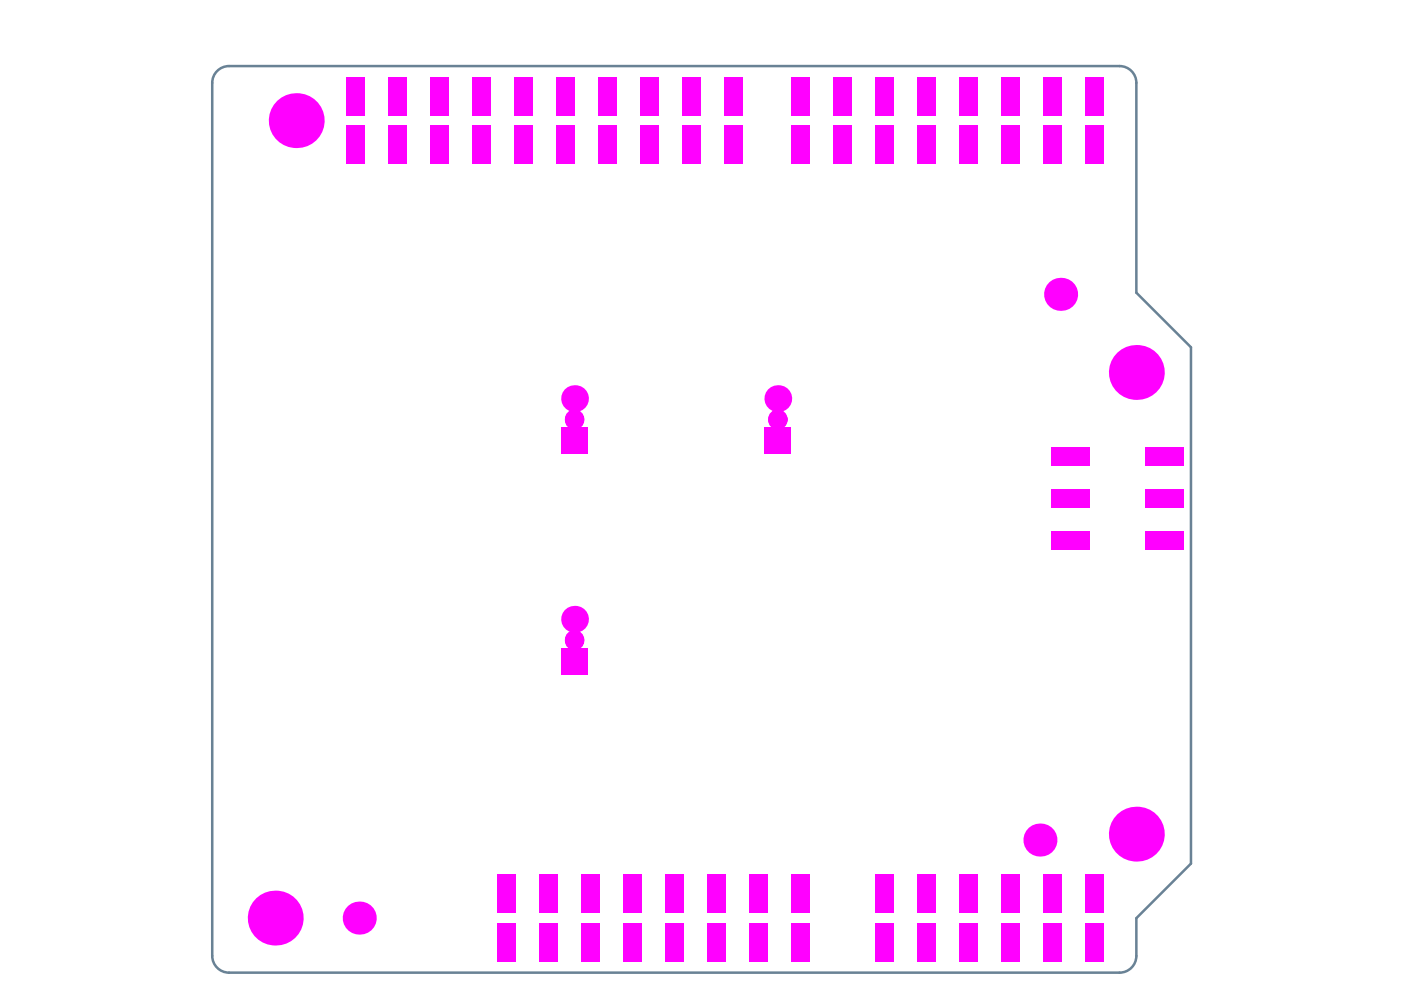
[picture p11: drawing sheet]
<svg xmlns="http://www.w3.org/2000/svg" width="297mm" height="210mm" viewBox="0 0 297 210" stroke-linecap="round" stroke-linejoin="round" font-family="sans-serif">
<path d="M45.9 15a3.5 3.5 0 0 1 2.6-1h188.4a3.6 3.6 0 0 1 3.5 3.5v44.4l11.6 11.6v109.2l-11.6 11.6v8a3.6 3.6 0 0 1-3.5 3.5h-188.4a3.6 3.6 0 0 1-3.6-3.5v-184.8a3.5 3.5 0 0 1 1-2.5z" fill="none" stroke="#698295" stroke-width=".53"/>
<g fill="none" stroke="#f0f" stroke-width="2.1">
<circle cx="121.6" cy="88.7" r=".98"/>
<circle cx="121.6" cy="88.9" r=".98"/>
<circle cx="164.6" cy="88.7" r=".98"/>
<circle cx="164.6" cy="88.9" r=".98"/>
<circle cx="121.6" cy="135.6" r=".98"/>
<circle cx="121.6" cy="135.4" r=".98"/>
</g>
<g fill="#f0f">
<circle cx="58.2" cy="194.3" r="5.8"/>
<circle cx="121.6" cy="131" r="2.83"/>
<circle cx="62.7" cy="25.5" r="5.8"/>
<circle cx="121.6" cy="84.3" r="2.83"/>
<circle cx="164.6" cy="84.3" r="2.83"/>
<circle cx="240.4" cy="176.5" r="5.8"/>
<circle cx="240.4" cy="78.8" r="5.8"/>
<circle cx="220" cy="177.7" r="3.5"/>
<circle cx="164.6" cy="90" r=".56"/>
<circle cx="164.6" cy="87.6" r=".56"/>
<circle cx="121.6" cy="90" r=".56"/>
<circle cx="121.6" cy="87.6" r=".56"/>
<circle cx="121.6" cy="136.7" r=".56"/>
<circle cx="121.6" cy="134.3" r=".56"/>
<circle cx="224.4" cy="62.3" r="3.5"/>
<circle cx="76" cy="194.3" r="3.5"/>
</g>
<g fill="#f0f">
<path d="M118.7 137.1h5.7v5.6h-5.7z" fill-rule="evenodd"/>
<path d="M118.7 90.4h5.7v5.7h-5.7z" fill-rule="evenodd"/>
<path d="M161.7 90.4h5.7v5.7h-5.7z" fill-rule="evenodd"/>
<path d="M222.4 103.5h8.2v3.9h-8.2z" fill-rule="evenodd"/>
<path d="M222.4 112.3h8.2v4h-8.2z" fill-rule="evenodd"/>
<path d="M222.4 94.6h8.2v4h-8.2z" fill-rule="evenodd"/>
<path d="M242.2 103.5h8.2v3.9h-8.2z" fill-rule="evenodd"/>
<path d="M242.2 112.3h8.2v4h-8.2z" fill-rule="evenodd"/>
<path d="M242.2 94.6h8.2v4h-8.2z" fill-rule="evenodd"/>
<path d="M185.1 185.1h4v8.1h-4z" fill-rule="evenodd"/>
<path d="M185.1 195.3h4v8.1h-4z" fill-rule="evenodd"/>
<path d="M220.6 195.3h4v8.1h-4z" fill-rule="evenodd"/>
<path d="M220.6 185.1h4v8.1h-4z" fill-rule="evenodd"/>
<path d="M229.5 195.3h4v8.1h-4z" fill-rule="evenodd"/>
<path d="M229.5 185.1h4v8.1h-4z" fill-rule="evenodd"/>
<path d="M211.8 195.3h3.9v8.1h-3.9z" fill-rule="evenodd"/>
<path d="M211.8 185.1h3.9v8.1h-3.9z" fill-rule="evenodd"/>
<path d="M202.9 195.3h4v8.1h-4z" fill-rule="evenodd"/>
<path d="M202.9 185.1h4v8.1h-4z" fill-rule="evenodd"/>
<path d="M194 185.1h4v8.1h-4z" fill-rule="evenodd"/>
<path d="M194 195.3h4v8.1h-4z" fill-rule="evenodd"/>
<path d="M82 16.4h4v8h-4z" fill-rule="evenodd"/>
<path d="M82 26.6h4v8.1h-4z" fill-rule="evenodd"/>
<path d="M73.1 16.4h4v8h-4z" fill-rule="evenodd"/>
<path d="M73.1 26.6h4v8.1h-4z" fill-rule="evenodd"/>
<path d="M153.1 26.6h4v8.1h-4z" fill-rule="evenodd"/>
<path d="M153.1 16.4h4v8h-4z" fill-rule="evenodd"/>
<path d="M117.6 16.4h3.9v8h-3.9z" fill-rule="evenodd"/>
<path d="M117.6 26.6h3.9v8.1h-3.9z" fill-rule="evenodd"/>
<path d="M108.7 16.4h4v8h-4z" fill-rule="evenodd"/>
<path d="M108.7 26.6h4v8.1h-4z" fill-rule="evenodd"/>
<path d="M126.4 16.4h4v8h-4z" fill-rule="evenodd"/>
<path d="M126.4 26.6h4v8.1h-4z" fill-rule="evenodd"/>
<path d="M135.3 16.4h4v8h-4z" fill-rule="evenodd"/>
<path d="M135.3 26.6h4v8.1h-4z" fill-rule="evenodd"/>
<path d="M144.2 26.6h4v8.1h-4z" fill-rule="evenodd"/>
<path d="M144.2 16.4h4v8h-4z" fill-rule="evenodd"/>
<path d="M90.9 26.6h4v8.1h-4z" fill-rule="evenodd"/>
<path d="M90.9 16.4h4v8h-4z" fill-rule="evenodd"/>
<path d="M99.8 26.6h4v8.1h-4z" fill-rule="evenodd"/>
<path d="M99.8 16.4h4v8h-4z" fill-rule="evenodd"/>
<path d="M229.5 26.6h4v8.1h-4z" fill-rule="evenodd"/>
<path d="M229.5 16.4h4v8h-4z" fill-rule="evenodd"/>
<path d="M194 16.4h4v8h-4z" fill-rule="evenodd"/>
<path d="M194 26.6h4v8.1h-4z" fill-rule="evenodd"/>
<path d="M185.1 16.4h4v8h-4z" fill-rule="evenodd"/>
<path d="M185.1 26.6h4v8.1h-4z" fill-rule="evenodd"/>
<path d="M202.9 16.4h4v8h-4z" fill-rule="evenodd"/>
<path d="M202.9 26.6h4v8.1h-4z" fill-rule="evenodd"/>
<path d="M211.8 16.4h3.9v8h-3.9z" fill-rule="evenodd"/>
<path d="M211.8 26.6h3.9v8.1h-3.9z" fill-rule="evenodd"/>
<path d="M220.6 26.6h4v8.1h-4z" fill-rule="evenodd"/>
<path d="M220.6 16.4h4v8h-4z" fill-rule="evenodd"/>
<path d="M167.3 26.6h4v8.1h-4z" fill-rule="evenodd"/>
<path d="M167.3 16.4h4v8h-4z" fill-rule="evenodd"/>
<path d="M176.2 26.6h4v8.1h-4z" fill-rule="evenodd"/>
<path d="M176.2 16.4h4v8h-4z" fill-rule="evenodd"/>
<path d="M105.1 185.1h4v8.1h-4z" fill-rule="evenodd"/>
<path d="M105.1 195.3h4v8.1h-4z" fill-rule="evenodd"/>
<path d="M140.7 195.3h4v8.1h-4z" fill-rule="evenodd"/>
<path d="M140.7 185.1h4v8.1h-4z" fill-rule="evenodd"/>
<path d="M149.6 195.3h3.9v8.1h-3.9z" fill-rule="evenodd"/>
<path d="M149.6 185.1h3.9v8.1h-3.9z" fill-rule="evenodd"/>
<path d="M131.8 195.3h4v8.1h-4z" fill-rule="evenodd"/>
<path d="M131.8 185.1h4v8.1h-4z" fill-rule="evenodd"/>
<path d="M122.9 195.3h4v8.1h-4z" fill-rule="evenodd"/>
<path d="M122.9 185.1h4v8.1h-4z" fill-rule="evenodd"/>
<path d="M114 185.1h4v8.1h-4z" fill-rule="evenodd"/>
<path d="M114 195.3h4v8.1h-4z" fill-rule="evenodd"/>
<path d="M167.3 185.1h4v8.1h-4z" fill-rule="evenodd"/>
<path d="M167.3 195.3h4v8.1h-4z" fill-rule="evenodd"/>
<path d="M158.4 185.1h4v8.1h-4z" fill-rule="evenodd"/>
<path d="M158.4 195.3h4v8.1h-4z" fill-rule="evenodd"/>
</g>
</svg>
